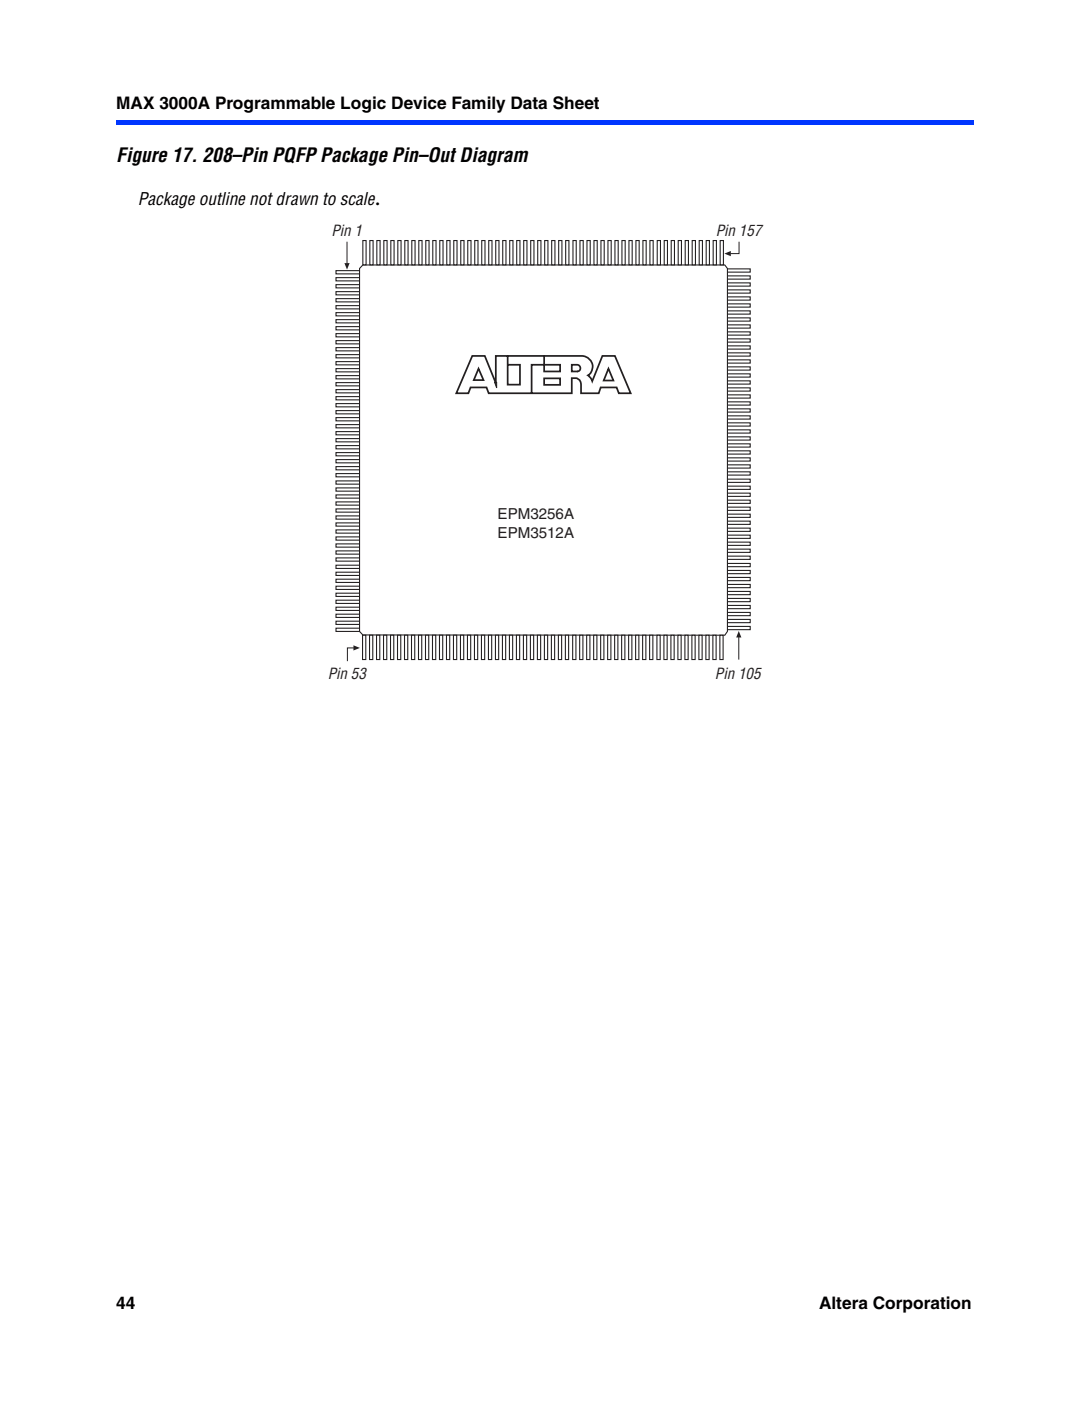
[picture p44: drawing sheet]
<svg xmlns="http://www.w3.org/2000/svg" width="178mm" height="229mm" viewBox="0 0 178 229" stroke-linecap="round" stroke-linejoin="round" font-family="sans-serif">
<defs><g id="words">
<text font-size="4.2" x="61.1" y="33.5">.</text>
<text font-size="3.2" x="19" y="26.4">Figure 17. 208–Pin PQFP Package Pin–Out Diagram</text>
<g font-size="2.8">
<text x="19" y="17.8">MAX 3000A Programmable Logic Device Family Data Sheet</text>
<text x="22.5" y="33.5">Package outline not drawn to scale</text>
<text x="19" y="213.5">44</text>
<text x="133.7" y="213.5">Altera Corporation</text>
</g>
<g font-size="2.5" fill="#231f20">
<text x="54.1" y="38.5">Pin 1</text>
<text x="116.9" y="38.5">Pin 157</text>
<text x="81.2" y="84.8">EPM3256A</text>
<text x="81.2" y="87.8">EPM3512A</text>
<text x="53.5" y="110.8">Pin 53</text>
<text x="116.7" y="110.8">Pin 105</text>
</g>
</g></defs>
<g fill="#0036ff">
<path d="M19.1 19.6h.3v.7h-.3z"/>
<path d="M19.4 19.6h139.5v.7h-139.5z"/>
</g>
<path d="M52.5 36h72.6v75.5h-72.6z" fill="#fff"/>
<g fill="#fff" stroke="#231f20" stroke-width=".18">
<path d="M54.9 91h3.9v.6h-3.9z"/>
<path d="M54.9 89.9h3.9v.5h-3.9z"/>
<path d="M54.9 102.5h3.9v.5h-3.9z"/>
<path d="M54.9 101.4h3.9v.5h-3.9z"/>
<path d="M54.9 100.2h3.9v.5h-3.9z"/>
<path d="M54.9 99.1h3.9v.5h-3.9z"/>
<path d="M54.9 97.9h3.9v.6h-3.9z"/>
<path d="M54.9 96.8h3.9v.5h-3.9z"/>
<path d="M54.9 95.6h3.9v.6h-3.9z"/>
<path d="M54.9 94.5h3.9v.5h-3.9z"/>
<path d="M54.9 93.4h3.9v.5h-3.9z"/>
<path d="M54.9 92.2h3.9v.6h-3.9z"/>
<path d="M54.9 64.7h3.9v.5h-3.9z"/>
<path d="M54.9 63.6h3.9v.5h-3.9z"/>
<path d="M54.9 62.4h3.9v.6h-3.9z"/>
<path d="M54.9 61.3h3.9v.5h-3.9z"/>
<path d="M54.9 60.1h3.9v.6h-3.9z"/>
<path d="M54.9 59h3.9v.5h-3.9z"/>
<path d="M54.9 57.9h3.9v.5h-3.9z"/>
<path d="M54.9 56.7h3.9v.6h-3.9z"/>
<path d="M54.9 55.6h3.9v.5h-3.9z"/>
<path d="M54.9 54.4h3.9v.6h-3.9z"/>
<path d="M54.9 53.3h3.9v.5h-3.9z"/>
<path d="M54.9 52.2h3.9v.5h-3.9z"/>
<path d="M54.9 51h3.9v.5h-3.9z"/>
<path d="M54.9 49.9h3.9v.5h-3.9z"/>
<path d="M54.9 48.7h3.9v.6h-3.9z"/>
<path d="M54.9 47.6h3.9v.5h-3.9z"/>
<path d="M54.9 46.4h3.9v.6h-3.9z"/>
<path d="M54.9 45.3h3.9v.5h-3.9z"/>
<path d="M54.9 44.2h3.9v.5h-3.9z"/>
<path d="M54.9 77.3h3.9v.5h-3.9z"/>
<path d="M54.9 76.1h3.9v.6h-3.9z"/>
<path d="M54.9 75h3.9v.5h-3.9z"/>
<path d="M54.9 73.9h3.9v.5h-3.9z"/>
<path d="M54.9 72.7h3.9v.5h-3.9z"/>
<path d="M54.9 71.6h3.9v.5h-3.9z"/>
<path d="M54.9 70.4h3.9v.6h-3.9z"/>
<path d="M54.9 69.3h3.9v.5h-3.9z"/>
<path d="M54.9 68.1h3.9v.6h-3.9z"/>
<path d="M54.9 67h3.9v.5h-3.9z"/>
<path d="M54.9 65.9h3.9v.5h-3.9z"/>
<path d="M54.9 88.7h3.9v.6h-3.9z"/>
<path d="M54.9 87.6h3.9v.5h-3.9z"/>
<path d="M54.9 86.5h3.9v.5h-3.9z"/>
<path d="M54.9 85.3h3.9v.5h-3.9z"/>
<path d="M54.9 84.2h3.9v.5h-3.9z"/>
<path d="M54.9 83h3.9v.6h-3.9z"/>
<path d="M54.9 81.9h3.9v.5h-3.9z"/>
<path d="M54.9 80.8h3.9v.5h-3.9z"/>
<path d="M54.9 79.6h3.9v.5h-3.9z"/>
<path d="M54.9 78.5h3.9v.5h-3.9z"/>
<path d="M118.5 90.7h4v.6h-4z"/>
<path d="M118.5 89.6h4v.5h-4z"/>
<path d="M118.5 102.2h4v.5h-4z"/>
<path d="M118.5 101.1h4v.5h-4z"/>
<path d="M118.5 99.9h4v.6h-4z"/>
<path d="M118.5 98.8h4v.5h-4z"/>
<path d="M118.5 97.6h4v.6h-4z"/>
<path d="M118.5 96.5h4v.5h-4z"/>
<path d="M118.5 95.4h4v.5h-4z"/>
<path d="M118.5 94.2h4v.5h-4z"/>
<path d="M118.5 93.1h4v.5h-4z"/>
<path d="M118.5 91.9h4v.6h-4z"/>
<path d="M118.5 64.4h4v.6h-4z"/>
<path d="M118.5 63.3h4v.5h-4z"/>
<path d="M118.5 62.1h4v.6h-4z"/>
<path d="M118.5 61h4v.5h-4z"/>
<path d="M118.5 59.9h4v.5h-4z"/>
<path d="M118.5 58.7h4v.5h-4z"/>
<path d="M118.5 57.6h4v.5h-4z"/>
<path d="M118.5 56.4h4v.6h-4z"/>
<path d="M118.5 55.3h4v.5h-4z"/>
<path d="M118.5 54.2h4v.5h-4z"/>
<path d="M118.5 53h4v.5h-4z"/>
<path d="M118.5 51.9h4v.5h-4z"/>
<path d="M118.5 50.7h4v.6h-4z"/>
<path d="M118.5 49.6h4v.5h-4z"/>
<path d="M118.5 48.4h4v.6h-4z"/>
<path d="M118.5 47.3h4v.5h-4z"/>
<path d="M118.5 46.2h4v.5h-4z"/>
<path d="M118.5 45h4v.5h-4z"/>
<path d="M118.5 43.9h4v.5h-4z"/>
<path d="M118.5 77h4v.5h-4z"/>
<path d="M118.5 75.8h4v.6h-4z"/>
<path d="M118.5 74.7h4v.5h-4z"/>
<path d="M118.5 73.6h4v.5h-4z"/>
<path d="M118.5 72.4h4v.6h-4z"/>
<path d="M118.5 71.3h4v.5h-4z"/>
<path d="M118.5 70.1h4v.6h-4z"/>
<path d="M118.5 69h4v.5h-4z"/>
<path d="M118.5 67.9h4v.5h-4z"/>
<path d="M118.5 66.7h4v.5h-4z"/>
<path d="M118.5 65.6h4v.5h-4z"/>
<path d="M118.5 88.5h4v.5h-4z"/>
<path d="M118.5 87.3h4v.5h-4z"/>
<path d="M118.5 86.2h4v.5h-4z"/>
<path d="M118.5 85h4v.6h-4z"/>
<path d="M118.5 83.9h4v.5h-4z"/>
<path d="M118.5 82.7h4v.6h-4z"/>
<path d="M118.5 81.6h4v.5h-4z"/>
<path d="M118.5 80.5h4v.5h-4z"/>
<path d="M118.5 79.3h4v.6h-4z"/>
<path d="M118.5 78.2h4v.5h-4z"/>
</g>
<circle cx="60.8" cy="45.3" r=".4" fill="none" stroke="#231f20" stroke-width=".18"/>
<path d="M59.2 39.2l-.9 .8" fill="none" stroke="#fff" stroke-width=".53"/>
<path d="M56.7 39.4v3.6" fill="none" stroke="#231f20" stroke-width=".16"/>
<path d="M56.2 42.9h.9l-.4 1.1z" fill-rule="evenodd" fill="#231f20"/>
<path d="M57.8 105.7h-1.1v2.2" fill="none" stroke="#231f20" stroke-width=".16"/>
<path d="M57.7 105.3l1.1 .4-1.1 .4z" fill-rule="evenodd" fill="#231f20"/>
<path d="M120.6 103.9v3.7" fill="none" stroke="#231f20" stroke-width=".16"/>
<path d="M120.6 103l.4 1h-.8z" fill-rule="evenodd" fill="#231f20"/>
<path d="M120.7 39.4v2h-1.4" fill="none" stroke="#231f20" stroke-width=".16"/>
<path d="M118.3 41.4l1-.4v.8z" fill-rule="evenodd" fill="#231f20"/>
<path d="M59.2 43.2h59.1l.5 .6v59.2l-.5 .6h-59.1l-.5-.6v-59.2z" fill-rule="evenodd" fill="#fff" stroke="#231f20" stroke-width=".18"/>
<path d="M77.1 58.1h2.1l1.8 4.4v-4.4h14a1.73 1.73 0 0 1 1.7 1.2 1.73 1.73 0 0 1-.7 1.9l.5 .6 .2 .4 1.7-4.1h2l2.6 6.1h-2l-.3-1h-2.6l-.3 1h-2.9v-1.4l-.2-.6-.2-.3-.4-.2h-.7v2.5h-13.6l-.4-1h-2.6l-.3 1h-2zM82.9 58.1v4.7h2v-3.3h-2M88.8 58.1v2.5h2.7v-1.1h-4.7v4.7M93.4 59.5h.8a.55 .55 0 0 1 .6 .6 .55 .55 0 0 1-.6 .5h-.8zM78.1 60.2l.8 1.8h-1.5zM88.8 61.7h2.7v1.1h-2.7zM99.3 60.2l.8 1.9h-1.5z" fill="none" stroke="#231f20" stroke-width=".28"/>
<path d="M80.8 62.4h.3v.9z" fill="#231f20" stroke="#231f20" stroke-width=".16"/>
<g fill="#fff" stroke="#231f20" stroke-width=".18">
<path d="M79.8 39.2h.5v4h-.5z"/>
<path d="M78.7 39.2h.5v4h-.5z"/>
<path d="M77.5 39.2h.5v4h-.5z"/>
<path d="M76.4 39.2h.5v4h-.5z"/>
<path d="M75.2 39.2h.6v4h-.6z"/>
<path d="M74.1 39.2h.5v4h-.5z"/>
<path d="M72.9 39.2h.6v4h-.6z"/>
<path d="M71.8 39.2h.5v4h-.5z"/>
<path d="M70.7 39.2h.5v4h-.5z"/>
<path d="M69.5 39.2h.5v4h-.5z"/>
<path d="M68.4 39.2h.5v4h-.5z"/>
<path d="M67.2 39.2h.6v4h-.6z"/>
<path d="M66.1 39.2h.5v4h-.5z"/>
<path d="M65 39.2h.5v4h-.5z"/>
<path d="M63.8 39.2h.5v4h-.5z"/>
<path d="M62.7 39.2h.5v4h-.5z"/>
<path d="M61.5 39.2h.6v4h-.6z"/>
<path d="M60.4 39.2h.5v4h-.5z"/>
<path d="M59.2 39.2h.6v4h-.6z"/>
<path d="M92.4 39.2h.5v4h-.5z"/>
<path d="M91.2 39.2h.5v4h-.5z"/>
<path d="M90.1 39.2h.5v4h-.5z"/>
<path d="M88.9 39.2h.6v4h-.6z"/>
<path d="M87.8 39.2h.5v4h-.5z"/>
<path d="M86.6 39.2h.6v4h-.6z"/>
<path d="M85.5 39.2h.5v4h-.5z"/>
<path d="M84.4 39.2h.5v4h-.5z"/>
<path d="M83.2 39.2h.6v4h-.6z"/>
<path d="M82.1 39.2h.5v4h-.5z"/>
<path d="M80.9 39.2h.6v4h-.6z"/>
<path d="M103.8 39.2h.6v4h-.6z"/>
<path d="M102.7 39.2h.5v4h-.5z"/>
<path d="M101.5 39.2h.6v4h-.6z"/>
<path d="M100.4 39.2h.5v4h-.5z"/>
<path d="M99.3 39.2h.5v4h-.5z"/>
<path d="M98.1 39.2h.5v4h-.5z"/>
<path d="M97 39.2h.5v4h-.5z"/>
<path d="M95.8 39.2h.6v4h-.6z"/>
<path d="M94.7 39.2h.5v4h-.5z"/>
<path d="M93.6 39.2h.5v4h-.5z"/>
<path d="M106.1 39.2h.5v4h-.5z"/>
<path d="M105 39.2h.5v4h-.5z"/>
<path d="M117.6 39.2h.5v4h-.5z"/>
<path d="M116.4 39.2h.6v4h-.6z"/>
<path d="M115.3 39.2h.5v4h-.5z"/>
<path d="M114.2 39.2h.5v4h-.5z"/>
<path d="M113 39.2h.5v4h-.5z"/>
<path d="M111.9 39.2h.5v4h-.5z"/>
<path d="M110.7 39.2h.6v4h-.6z"/>
<path d="M109.6 39.2h.5v4h-.5z"/>
<path d="M108.4 39.2h.6v4h-.6z"/>
<path d="M107.3 39.2h.5v4h-.5z"/>
<path d="M106.1 103.6h.5v4h-.5z"/>
<path d="M104.9 103.6h.6v4h-.6z"/>
<path d="M117.5 103.6h.6v4h-.6z"/>
<path d="M116.4 103.6h.5v4h-.5z"/>
<path d="M115.2 103.6h.6v4h-.6z"/>
<path d="M114.1 103.6h.5v4h-.5z"/>
<path d="M113 103.6h.5v4h-.5z"/>
<path d="M111.8 103.6h.6v4h-.6z"/>
<path d="M110.7 103.6h.5v4h-.5z"/>
<path d="M109.5 103.6h.6v4h-.6z"/>
<path d="M108.4 103.6h.5v4h-.5z"/>
<path d="M107.3 103.6h.5v4h-.5z"/>
<path d="M79.7 103.6h.6v4h-.6z"/>
<path d="M78.6 103.6h.5v4h-.5z"/>
<path d="M77.5 103.6h.5v4h-.5z"/>
<path d="M76.3 103.6h.6v4h-.6z"/>
<path d="M75.2 103.6h.5v4h-.5z"/>
<path d="M74 103.6h.6v4h-.6z"/>
<path d="M72.9 103.6h.5v4h-.5z"/>
<path d="M71.8 103.6h.5v4h-.5z"/>
<path d="M70.6 103.6h.5v4h-.5z"/>
<path d="M69.5 103.6h.5v4h-.5z"/>
<path d="M68.3 103.6h.6v4h-.6z"/>
<path d="M67.2 103.6h.5v4h-.5z"/>
<path d="M66 103.6h.6v4h-.6z"/>
<path d="M64.9 103.6h.5v4h-.5z"/>
<path d="M63.8 103.6h.5v4h-.5z"/>
<path d="M62.6 103.6h.5v4h-.5z"/>
<path d="M61.5 103.6h.5v4h-.5z"/>
<path d="M60.3 103.6h.6v4h-.6z"/>
<path d="M59.2 103.6h.5v4h-.5z"/>
<path d="M92.3 103.6h.5v4h-.5z"/>
<path d="M91.2 103.6h.5v4h-.5z"/>
<path d="M90 103.6h.6v4h-.6z"/>
<path d="M88.9 103.6h.5v4h-.5z"/>
<path d="M87.7 103.6h.6v4h-.6z"/>
<path d="M86.6 103.6h.5v4h-.5z"/>
<path d="M85.5 103.6h.5v4h-.5z"/>
<path d="M84.3 103.6h.5v4h-.5z"/>
<path d="M83.2 103.6h.5v4h-.5z"/>
<path d="M82 103.6h.6v4h-.6z"/>
<path d="M80.9 103.6h.5v4h-.5z"/>
<path d="M103.8 103.6h.5v4h-.5z"/>
<path d="M102.6 103.6h.6v4h-.6z"/>
<path d="M101.5 103.6h.5v4h-.5z"/>
<path d="M100.4 103.6h.5v4h-.5z"/>
<path d="M99.2 103.6h.5v4h-.5z"/>
<path d="M98.1 103.6h.5v4h-.5z"/>
<path d="M96.9 103.6h.6v4h-.6z"/>
<path d="M95.8 103.6h.5v4h-.5z"/>
<path d="M94.6 103.6h.6v4h-.6z"/>
<path d="M93.5 103.6h.5v4h-.5z"/>
</g>
<use href="#words"/>
</svg>
